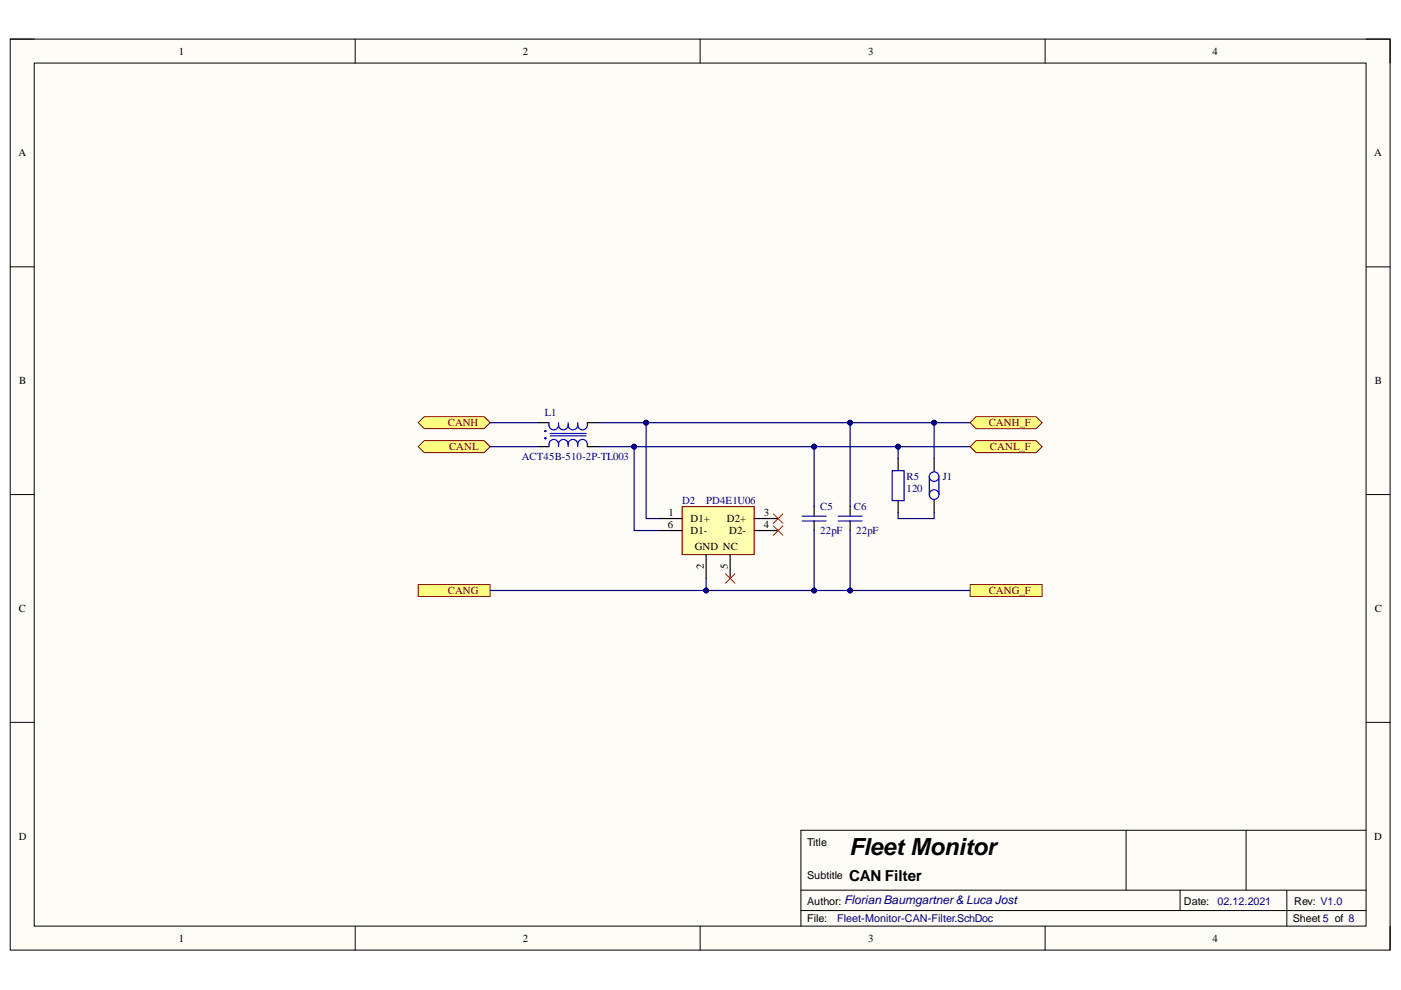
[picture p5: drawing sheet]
<svg xmlns="http://www.w3.org/2000/svg" width="297mm" height="210mm" viewBox="0 0 297 210" stroke-linecap="round" stroke-linejoin="round" font-family="sans-serif">
<defs><g id="words">
<text font-size="5" x="180" y="181.3">Fleet Monitor</text>
<text font-size="3.2" x="180" y="186.8">CAN Filter</text>
<g font-size="2.3">
<text x="37.9" y="11.6">1</text>
<text x="110.9" y="11.6">2</text>
<text x="184.1" y="11.6">3</text>
<text x="257.1" y="11.6">4</text>
<text x="3.9" y="33.2">A</text>
<text x="291.4" y="33.2">A</text>
<text x="4.1" y="81.4">B</text>
<text x="291.5" y="81.4">B</text>
<text x="141.6" y="112">6</text>
<text x="141.8" y="109.4">1</text>
<text x="146.4" y="110.7">D1+</text>
<text x="146.4" y="113.2">D1-</text>
<text x="154.1" y="110.7">D2+</text>
<text x="154.6" y="113.2">D2-</text>
<text x="162" y="109.4">3</text>
<text x="162" y="112">4</text>
<text x="147.3" y="116.5">GND NC</text>
<text x="149.2" y="120.7" transform="rotate(-90 149.2 120.7)">2</text>
<text x="154.3" y="120.6" transform="rotate(-90 154.3 120.6)">5</text>
<text x="4" y="129.7">C</text>
<text x="291.5" y="129.7">C</text>
<text x="4" y="178">D</text>
<text x="171.1" y="179.4">Title</text>
<text x="291.4" y="178">D</text>
<text x="171.1" y="191.8">Author: Florian Baumgartner&amp; Luca Jost</text>
<text x="171.1" y="186.5">Subtitle</text>
<text x="251" y="191.8">Date:</text>
<text x="274.4" y="191.8">Rev: V1.0</text>
<text x="171.1" y="195.6">File:</text>
<text x="274.1" y="195.6">Sheet 5 of 8</text>
<text x="37.9" y="199.6">1</text>
<text x="110.9" y="199.6">2</text>
<text x="184.1" y="199.6">3</text>
<text x="257.1" y="199.6">4</text>
</g>
<g font-size="2.3" fill="#000080">
<text x="115.5" y="88.3">L1</text>
<text x="110.6" y="97.5">ACT45B-510-2P-TL003</text>
<text x="192.2" y="101.8">R5</text>
<text x="199.9" y="101.8">J1</text>
<text x="144.6" y="106.9">D2</text>
<text x="149.7" y="106.9">PD4E1U06</text>
<text x="192.2" y="104.4">120</text>
<text x="173.9" y="108.2">C5</text>
<text x="173.9" y="113.2">22pF</text>
<text x="181" y="108.2">C6</text>
<text x="181.5" y="113.2">22pF</text>
<text x="258.1" y="191.8">02.12.2021</text>
<text x="177.5" y="195.6">Fleet-Monitor-CAN-Filter.SchDoc</text>
</g>
<g font-size="2.3" fill="#800000">
<text x="95" y="90.3">CANH</text>
<text x="95.2" y="95.5">CANL</text>
<text x="209.6" y="90.3">CANH_F</text>
<text x="209.9" y="95.5">CANL_F</text>
<text x="95" y="125.9">CANG</text>
<text x="209.6" y="125.9">CANG_F</text>
</g>
</g></defs>
<path d="M2.2 8.3h292.5v193.1h-292.5z" fill-rule="evenodd" fill="#fffcf8"/>
<path d="M2.2 8.3h292.5v193.1h-292.5z" fill="none" stroke="#000" stroke-width=".21"/>
<path d="M7.3 13.4h282.3v183h-282.3z" fill-rule="evenodd" fill="#fffcf8"/>
<g fill="none" stroke="#000" stroke-width=".21">
<path d="M2.2 8.3h5.1M7.3 13.4h282.3v183h-282.3zM75.3 8.3v5.1M148.4 8.3v5.1M221.6 8.3v5.1M289.6 8.3h5.1v5.1M2.2 56.6h5.1M289.6 56.6h5.1M2.2 104.9h5.1M289.6 104.9h5.1M2.2 153.2h5.1M289.6 153.2h5.1"/>
<path d="M238.8 176v12.7M264.2 176v12.7M289.6 176h-119.8v20.4M75.3 196.4v5M148.4 196.4v5M169.8 188.7h119.8M169.8 193.1h119.8M221.6 196.4v5M250.2 188.7v4.4M272.8 188.7v7.7M294.7 196.4v5"/>
</g>
<path d="M88.7 89.6l1.2-1.3h12.8l1.2 1.3-1.2 1.3h-12.8z" fill-rule="evenodd" fill="#ffff80"/>
<path d="M88.7 89.6l1.2-1.3h12.8l1.2 1.3-1.2 1.3h-12.8z" fill="none" stroke="#800000" stroke-width=".21"/>
<path d="M88.7 94.7l1.2-1.3h12.8l1.2 1.3-1.2 1.3h-12.8z" fill-rule="evenodd" fill="#ffff80"/>
<path d="M88.7 94.7l1.2-1.3h12.8l1.2 1.3-1.2 1.3h-12.8z" fill="none" stroke="#800000" stroke-width=".21"/>
<path d="M114.1 94.7h2.3M114.1 89.6h2.3M124.5 94.7h2.3M124.5 89.6h2.3M172.6 107.4v2M172.6 110.5v2M180.2 107.4v2M180.2 110.5v2" fill="none" stroke="#000" stroke-width=".25"/>
<g fill="none" stroke="#00f" stroke-width=".25">
<path d="M116.4 89.6a1.06 1.06 0 0 0 .7 1.5 1.06 1.06 0 0 0 1.3-1M116.6 92.4h7.7M116.6 91.9h7.7M118.4 94.2a1.02 1.02 0 0 1 1-1 1.02 1.02 0 0 1 1.1 1M118.4 94.2a1.07 1.07 0 0 0-1.3-1 1.07 1.07 0 0 0-.7 1.5M118.4 90.1a1.02 1.02 0 0 0 1 1 1.02 1.02 0 0 0 1.1-1M118.4 89.6v.5M118.4 94.2v.5M120.5 94.2a1.02 1.02 0 0 1 1-1 1.02 1.02 0 0 1 1 1M120.5 90.1a1.02 1.02 0 0 0 1 1 1.02 1.02 0 0 0 1-1M120.5 89.6v.5M120.5 94.2v.5"/>
<path d="M122.5 94.2a1.07 1.07 0 0 1 1.3-1 1.07 1.07 0 0 1 .7 1.5M122.5 89.6v.5M122.5 94.2v.5M124.5 89.6a1.07 1.07 0 0 1-.7 1.5 1.07 1.07 0 0 1-1.3-1M170.1 109.4h5.1M170.1 110.5h5.1M177.7 109.4h5.1M177.7 110.5h5.1"/>
<circle cx="115.6" cy="91.4" r=".11"/>
<circle cx="115.6" cy="92.9" r=".11"/>
</g>
<path d="M88.7 123.9h15.2v2.6h-15.2z" fill-rule="evenodd" fill="#ffff80"/>
<path d="M88.7 123.9h15.2v2.6h-15.2z" fill="none" stroke="#800000" stroke-width=".21"/>
<path d="M207 88.3h12.7l1.2 1.3-1.2 1.3h-12.7l-1.3-1.3z" fill-rule="evenodd" fill="#ffff80"/>
<path d="M207 88.3h12.7l1.2 1.3-1.2 1.3h-12.7l-1.3-1.3z" fill="none" stroke="#800000" stroke-width=".21"/>
<path d="M207 93.4h12.7l1.2 1.3-1.2 1.3h-12.7l-1.3-1.3z" fill-rule="evenodd" fill="#ffff80"/>
<path d="M207 93.4h12.7l1.2 1.3-1.2 1.3h-12.7l-1.3-1.3z" fill="none" stroke="#800000" stroke-width=".21"/>
<path d="M205.7 123.9h15.2v2.6h-15.2z" fill-rule="evenodd" fill="#ffff80"/>
<path d="M205.7 123.9h15.2v2.6h-15.2z" fill="none" stroke="#800000" stroke-width=".21"/>
<path d="M144.6 107.4h15.3v10.2h-15.3z" fill-rule="evenodd" fill="#ffffb0"/>
<path d="M144.6 107.4h15.3v10.2h-15.3z" fill="none" stroke="#800000" stroke-width=".25"/>
<path d="M198.1 97.2v3.9M139.5 109.9h5.1M139.5 112.5h5.1M149.7 117.6v5.1M154.8 117.6v5.1M159.9 109.9h5.1M159.9 112.5h5.1" fill="none" stroke="#000" stroke-width=".25"/>
<path d="M164 111.5l2 2M164 108.9l2 2.1M166 111.5l-2 2M166 108.9l-2 2.1M153.8 121.6l2 2.1M155.8 121.6l-2 2.1" fill="none" stroke="#f00" stroke-width=".21"/>
<path d="M199.1 101.1v3.8" fill="none" stroke="#00f" stroke-width=".25"/>
<circle cx="198" cy="101.1" r="1.02" fill="#ffffe8"/>
<g fill="none" stroke="#00f" stroke-width=".25">
<path d="M197 101.1v3.8"/>
<circle cx="198" cy="101.1" r="1.02"/>
</g>
<path d="M198.1 104.9v3.8" fill="none" stroke="#000" stroke-width=".25"/>
<circle cx="198" cy="104.9" r="1.02" fill="#ffffe8"/>
<g fill="none" stroke="#00f" stroke-width=".25">
<path d="M189.1 99.8h2.6v6.3h-2.6z"/>
<circle cx="198" cy="104.9" r="1.02"/>
</g>
<path d="M190.4 97.2v2.6M190.4 106.1v2.6" fill="none" stroke="#000" stroke-width=".25"/>
<path d="M172.6 94.7v12.7" fill="none" stroke="#000080" stroke-width=".25"/>
<circle cx="172.6" cy="94.7" r=".51" fill="#000080"/>
<circle cx="172.6" cy="94.7" r=".51" fill="none" stroke="#000080" stroke-width=".21"/>
<path d="M180.2 89.6v17.8" fill="none" stroke="#000080" stroke-width=".25"/>
<circle cx="180.2" cy="89.6" r=".51" fill="#000080"/>
<circle cx="180.2" cy="89.6" r=".51" fill="none" stroke="#000080" stroke-width=".21"/>
<path d="M134.5 94.7v17.8h5" fill="none" stroke="#000080" stroke-width=".25"/>
<circle cx="134.4" cy="94.7" r=".51" fill="#000080"/>
<circle cx="134.4" cy="94.7" r=".51" fill="none" stroke="#000080" stroke-width=".21"/>
<path d="M137 89.6v20.3h2.5" fill="none" stroke="#000080" stroke-width=".25"/>
<circle cx="137" cy="89.6" r=".51" fill="#000080"/>
<circle cx="137" cy="89.6" r=".51" fill="none" stroke="#000080" stroke-width=".21"/>
<path d="M149.7 122.7v2.5" fill="none" stroke="#000080" stroke-width=".25"/>
<circle cx="149.7" cy="125.2" r=".51" fill="#000080"/>
<circle cx="149.7" cy="125.2" r=".51" fill="none" stroke="#000080" stroke-width=".21"/>
<path d="M172.6 112.5v12.7" fill="none" stroke="#000080" stroke-width=".25"/>
<circle cx="172.6" cy="125.2" r=".51" fill="#000080"/>
<circle cx="172.6" cy="125.2" r=".51" fill="none" stroke="#000080" stroke-width=".21"/>
<path d="M180.2 112.5v12.7" fill="none" stroke="#000080" stroke-width=".25"/>
<circle cx="180.2" cy="125.2" r=".51" fill="#000080"/>
<circle cx="180.2" cy="125.2" r=".51" fill="none" stroke="#000080" stroke-width=".21"/>
<path d="M103.9 94.7h10.2M103.9 89.6h10.2M126.8 94.7h78.9M190.4 108.7v1.2h7.7v-1.2" fill="none" stroke="#000080" stroke-width=".25"/>
<circle cx="134.4" cy="94.7" r=".51" fill="#000080"/>
<circle cx="134.4" cy="94.7" r=".51" fill="none" stroke="#000080" stroke-width=".21"/>
<circle cx="172.6" cy="94.7" r=".51" fill="#000080"/>
<circle cx="172.6" cy="94.7" r=".51" fill="none" stroke="#000080" stroke-width=".21"/>
<circle cx="190.4" cy="94.7" r=".51" fill="#000080"/>
<circle cx="190.4" cy="94.7" r=".51" fill="none" stroke="#000080" stroke-width=".21"/>
<path d="M103.9 125.2h101.8" fill="none" stroke="#000080" stroke-width=".25"/>
<circle cx="149.7" cy="125.2" r=".51" fill="#000080"/>
<circle cx="149.7" cy="125.2" r=".51" fill="none" stroke="#000080" stroke-width=".21"/>
<circle cx="172.6" cy="125.2" r=".51" fill="#000080"/>
<circle cx="172.6" cy="125.2" r=".51" fill="none" stroke="#000080" stroke-width=".21"/>
<circle cx="180.2" cy="125.2" r=".51" fill="#000080"/>
<circle cx="180.2" cy="125.2" r=".51" fill="none" stroke="#000080" stroke-width=".21"/>
<path d="M126.8 89.6h78.9" fill="none" stroke="#000080" stroke-width=".25"/>
<circle cx="137" cy="89.6" r=".51" fill="#000080"/>
<circle cx="137" cy="89.6" r=".51" fill="none" stroke="#000080" stroke-width=".21"/>
<circle cx="180.2" cy="89.6" r=".51" fill="#000080"/>
<circle cx="180.2" cy="89.6" r=".51" fill="none" stroke="#000080" stroke-width=".21"/>
<circle cx="198.1" cy="89.6" r=".51" fill="#000080"/>
<circle cx="198.1" cy="89.6" r=".51" fill="none" stroke="#000080" stroke-width=".21"/>
<path d="M190.4 94.7v2.5" fill="none" stroke="#000080" stroke-width=".25"/>
<circle cx="190.4" cy="94.7" r=".51" fill="#000080"/>
<circle cx="190.4" cy="94.7" r=".51" fill="none" stroke="#000080" stroke-width=".21"/>
<path d="M198.1 89.6v7.6" fill="none" stroke="#000080" stroke-width=".25"/>
<circle cx="198.1" cy="89.6" r=".51" fill="#000080"/>
<circle cx="198.1" cy="89.6" r=".51" fill="none" stroke="#000080" stroke-width=".21"/>
<use href="#words"/>
</svg>
